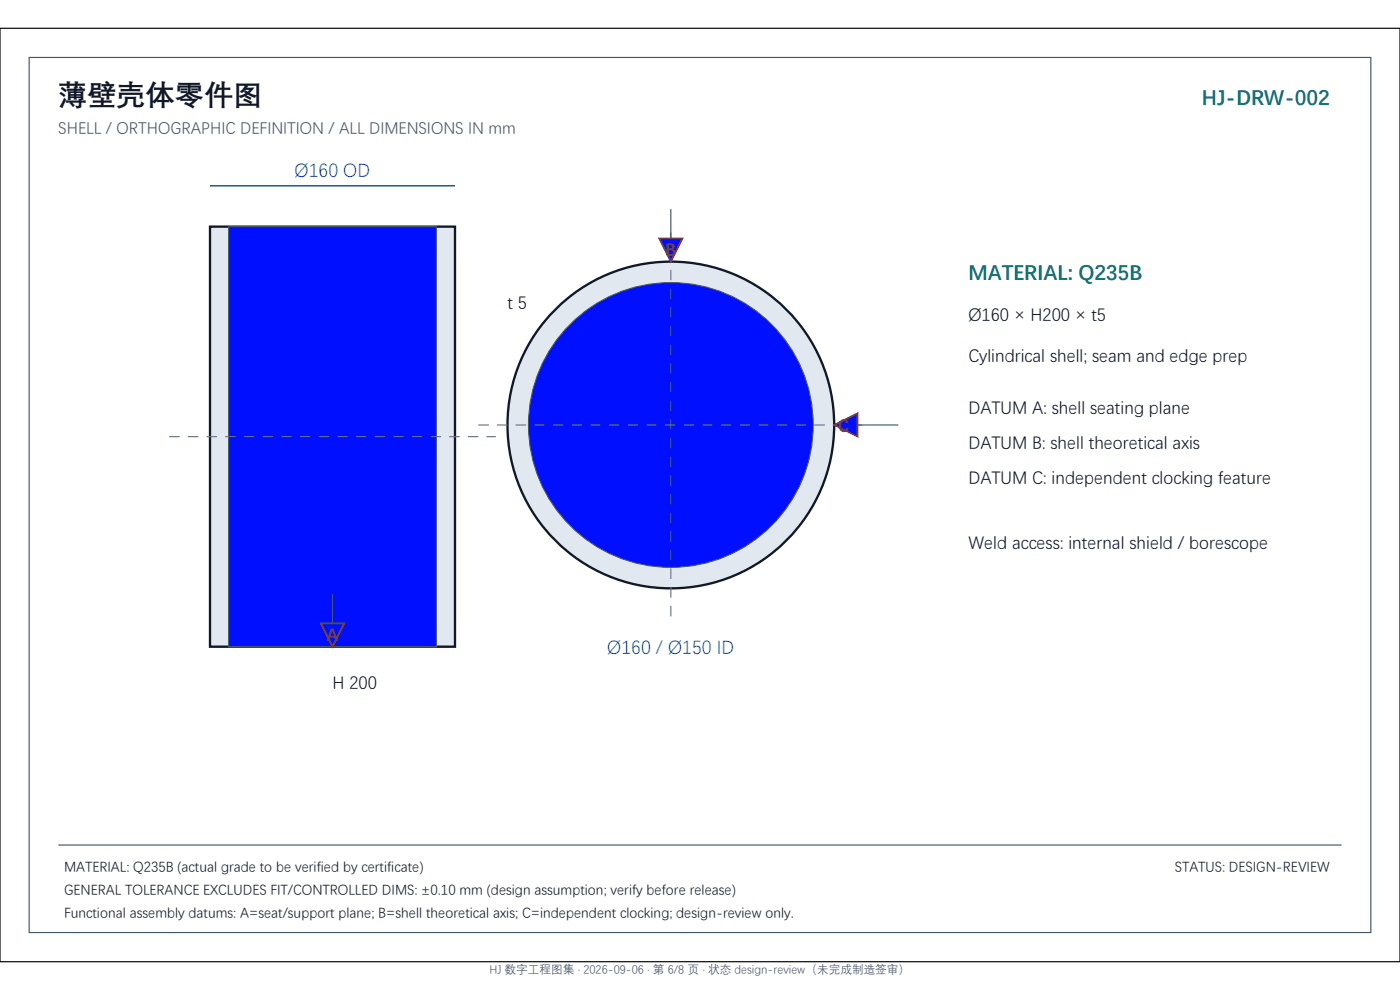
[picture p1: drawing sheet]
<svg xmlns="http://www.w3.org/2000/svg" width="297mm" height="210mm" viewBox="0 0 297 210" stroke-linecap="round" stroke-linejoin="round" font-family="sans-serif">
<defs><g id="words">
<text font-size="6.2" fill="#111827" x="12.4" y="22.1">薄壁壳体零件图</text>
<g font-size="4.5" fill="#0f766e">
<text x="255" y="22.1">HJ-DRW-002</text>
<text x="205.4" y="59.2">MATERIAL: Q235B</text>
</g>
<g font-size="4" fill="#1d4ed8">
<text x="62.5" y="37.4">Ø160 OD</text>
<text x="128.8" y="138.4">Ø160 / Ø150 ID</text>
</g>
<g font-size="3.7" fill="#b91c1c">
<text x="141.2" y="54">B</text>
<text x="177.8" y="91.4">C</text>
<text x="69.3" y="135.7">A</text>
</g>
<g font-size="3.7" fill="#111827">
<text x="107.7" y="65.4">t 5</text>
<text x="205.4" y="67.9">Ø160 × H200 × t5</text>
<text x="205.4" y="76.5">Cylindrical shell; seam and edge prep</text>
<text x="205.4" y="87.7">DATUM A: shell seating plane</text>
<text x="205.4" y="95.1">DATUM B: shell theoretical axis</text>
<text x="205.4" y="102.5">DATUM C: independent clocking feature</text>
<text x="205.4" y="116.1">Weld access: internal shield / borescope</text>
<text x="70.5" y="145.8">H 200</text>
</g>
<text font-size="3.5" fill="#475569" x="12.4" y="28.3">SHELL / ORTHOGRAPHIC DEFINITION / ALL DIMENSIONS IN mm</text>
<g font-size="3" fill="#111827">
<text x="13.6" y="184.7">MATERIAL: Q235B (actual grade to be verified by certificate)</text>
<text x="249.3" y="184.7">STATUS: DESIGN-REVIEW</text>
<text x="13.6" y="189.6">GENERAL TOLERANCE EXCLUDES FIT/CONTROLLED DIMS: ±0.10 mm (design assumption; verify before release)</text>
<text x="13.6" y="194.6">Functional assembly datums: A=seat/support plane; B=shell theoretical axis; C=independent clocking; design-review only.</text>
</g>
<text font-size="2.5" fill="#475569" x="103.8" y="206.5">HJ 数字工程图集 · 2026-09-06 · 第 6/8 页 · 状态 design-review（未完成制造签审）</text>
</g></defs>
<path d="M0 6h297v198h-297z" fill-rule="evenodd" fill="#fff" stroke="#000" stroke-width=".25"/>
<path d="M6.2 12.2h284.6v185.6h-284.6z" fill="none" stroke="#475569" stroke-width=".25"/>
<path d="M44.6 48.1h51.9v89.1h-51.9z" fill-rule="evenodd" fill="#e2e8f0" stroke="#111827" stroke-width=".5"/>
<path d="M48.5 48.1h44.1v89.1h-44.1z" fill-rule="evenodd" fill="#000fff" stroke="#475569" stroke-width=".25"/>
<path d="M35.9 92.6h69.3" fill="none" stroke="#64748b" stroke-width=".25" stroke-dasharray="2.2 1.7" stroke-linecap="butt"/>
<path d="M44.6 39.4h51.9" fill="none" stroke="#1d4ed8" stroke-width=".3"/>
<circle cx="142.3" cy="90.1" r="34.7" fill="#e2e8f0" stroke="#111827" stroke-width=".5"/>
<circle cx="142.3" cy="90.1" r="30.2" fill="#000fff" stroke="#475569" stroke-width=".25"/>
<path d="M142.3 49.3v81.7M101.5 90.1h81.7" fill="none" stroke="#64748b" stroke-width=".25" stroke-dasharray="2.2 1.7" stroke-linecap="butt"/>
<path d="M68.1 132.2h4.9l-2.5 5z" fill="#000fff" stroke="#b91c1c" stroke-width=".37"/>
<path d="M70.5 126v6.2" fill="none" stroke="#475569" stroke-width=".25"/>
<path d="M139.8 50.5h5l-2.5 5z" fill="#000fff" stroke="#b91c1c" stroke-width=".37"/>
<path d="M142.3 44.4v6.1" fill="none" stroke="#475569" stroke-width=".25"/>
<path d="M177 90.1l4.9-2.4v4.9z" fill="#000fff" stroke="#b91c1c" stroke-width=".37"/>
<path d="M181.9 90.1h8.7M12.4 179.2h272.2" fill="none" stroke="#475569" stroke-width=".25"/>
<use href="#words"/>
</svg>
